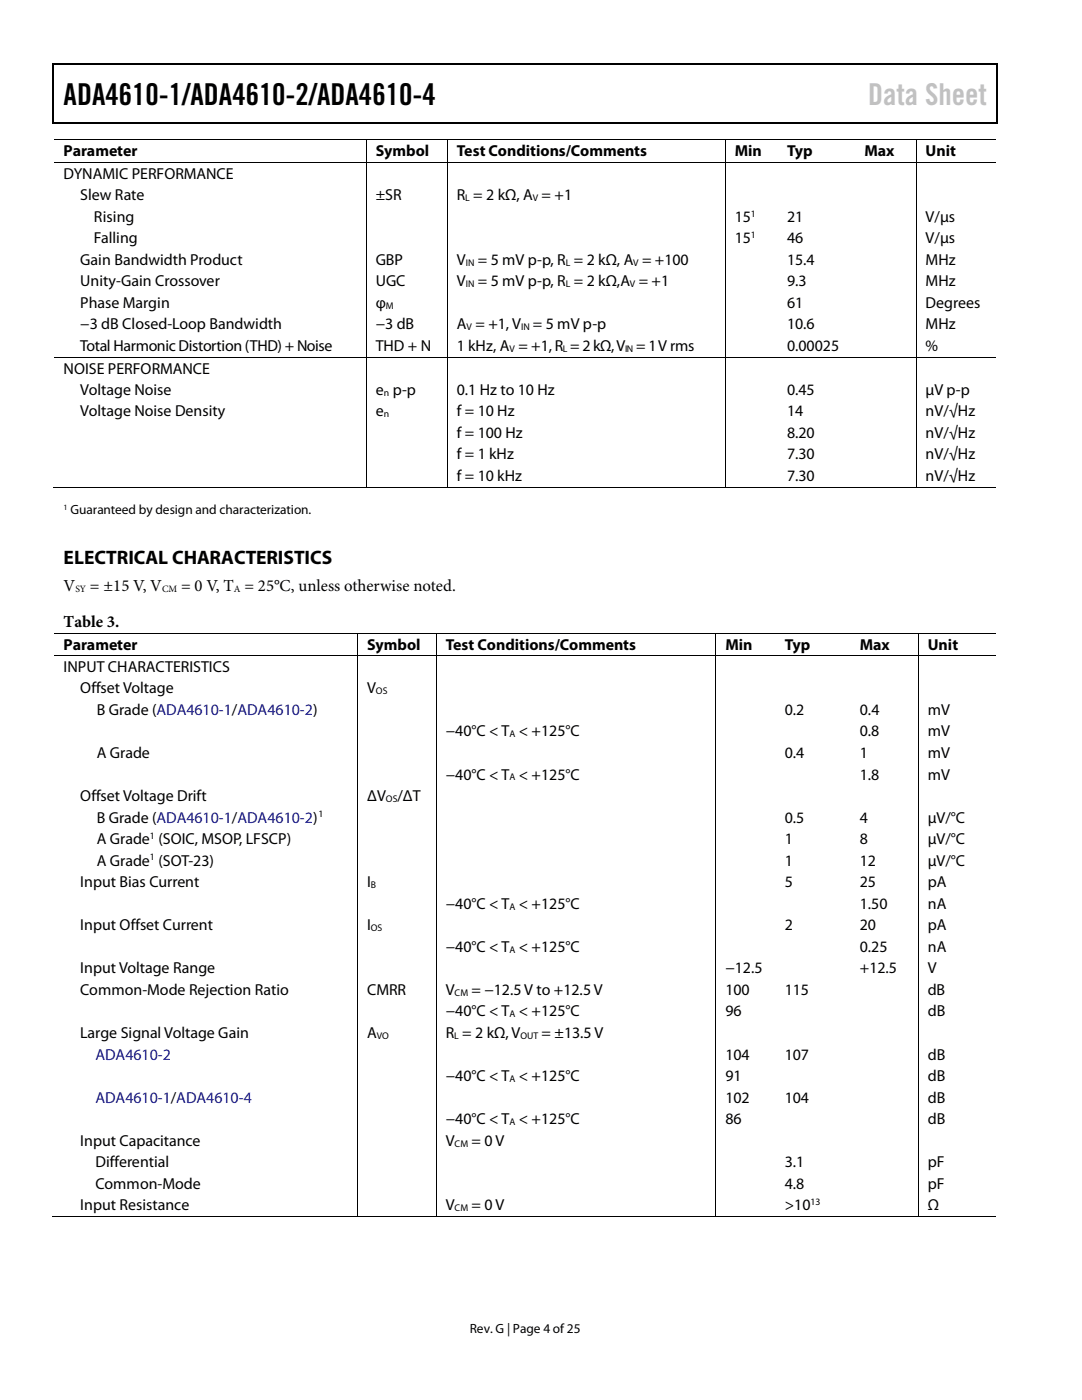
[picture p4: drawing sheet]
<svg xmlns="http://www.w3.org/2000/svg" width="216mm" height="279mm" viewBox="0 0 216 279" stroke-linecap="round" stroke-linejoin="round" font-family="sans-serif">
<defs><g id="words">
<text font-size="6" x="12.7" y="20.9">ADA4610-1/ADA4610-2/ADA4610-4</text>
<text font-size="6" fill="#c1c1c1" x="173.2" y="20.9">Data Sheet</text>
<text font-size="3.9" x="12.7" y="112.5">ELECTRICAL CHARACTERISTICS</text>
<g font-size="3.3">
<text x="12.7" y="118">V</text>
<text x="17.9" y="118">= ±15 V, V</text>
<text x="36.2" y="118">= 0 V, T = 25°C, unless otherwise noted.</text>
<text x="12.7" y="125.1">Table 3.</text>
</g>
<g font-size="3.2">
<text x="12.7" y="31.2">Parameter</text>
<text x="12.7" y="35.7">DYNAMIC PERFORMANCE</text>
<text x="75" y="31.2">Symbol</text>
<text x="91.1" y="31.2">Test Conditions/Comments</text>
<text x="146.6" y="31.2">Min</text>
<text x="157.1" y="31.2">Typ</text>
<text x="172.5" y="31.2">Max</text>
<text x="184.7" y="31.2">Unit</text>
<text x="16" y="40">Slew Rate</text>
<text x="75" y="40">±SR</text>
<text x="91.1" y="40">R = 2 kΩ, A = +1</text>
<text x="18.8" y="44.3">Rising</text>
<text x="146.6" y="44.3">15</text>
<text x="157.1" y="44.3">21</text>
<text x="184.7" y="44.3">V/µs</text>
<text x="16" y="52.9">Gain Bandwidth Product</text>
<text x="18.8" y="48.6">Falling</text>
<text x="75" y="52.9">GBP</text>
<text x="91.1" y="52.9">V</text>
<text x="95.3" y="52.9">= 5 mV p-p, R = 2 kΩ, A = +100</text>
<text x="146.6" y="48.6">15</text>
<text x="157.1" y="48.6">46</text>
<text x="157.1" y="52.9">15.4</text>
<text x="184.7" y="52.9">MHz</text>
<text x="184.7" y="48.6">V/µs</text>
<text x="16" y="57.2">Unity-Gain Crossover</text>
<text x="75" y="57.2">UGC</text>
<text x="91.1" y="57.2">V</text>
<text x="95.3" y="57.2">= 5 mV p-p, R = 2 kΩ,A = +1</text>
<text x="157.1" y="57.2">9.3</text>
<text x="184.7" y="57.2">MHz</text>
<text x="16" y="61.5">Phase Margin</text>
<text x="16" y="65.7">−3 dB Closed-Loop Bandwidth</text>
<text x="75" y="61.5">φ</text>
<text x="75" y="65.7">−3 dB</text>
<text x="91.1" y="65.7">A = +1, V</text>
<text x="106.3" y="65.7">= 5 mV p-p</text>
<text x="157.1" y="65.7">10.6</text>
<text x="157.1" y="61.5">61</text>
<text x="184.7" y="65.7">MHz</text>
<text x="184.7" y="61.5">Degrees</text>
<text x="16" y="70.1">Total Harmonic Distortion (THD) + Noise</text>
<text x="75" y="70.1">THD + N</text>
<text x="91.1" y="70.1">1 kHz, A = +1, R = 2 kΩ, V = 1 V rms</text>
<text x="157.1" y="70.1">0.00025</text>
<text x="184.7" y="70.1">%</text>
<text x="12.7" y="74.5">NOISE PERFORMANCE</text>
<text x="16" y="78.8">Voltage Noise</text>
<text x="16" y="83.1">Voltage Noise Density</text>
<text x="75" y="78.8">e p-p</text>
<text x="75" y="83.1">e</text>
<text x="91.1" y="78.8">0.1 Hz to 10 Hz</text>
<text x="91.1" y="83.1">f = 10 Hz</text>
<text x="157.1" y="78.8">0.45</text>
<text x="157.1" y="83.1">14</text>
<text x="184.7" y="78.8">µV p-p</text>
<text x="184.7" y="83.1">nV/√Hz</text>
<text x="91.1" y="87.4">f = 100 Hz</text>
<text x="157.1" y="87.4">8.20</text>
<text x="184.7" y="87.4">nV/√Hz</text>
<text x="91.1" y="91.7">f = 1 kHz</text>
<text x="157.1" y="91.7">7.30</text>
<text x="184.7" y="91.7">nV/√Hz</text>
<text x="91.1" y="96">f = 10 kHz</text>
<text x="157.1" y="96">7.30</text>
<text x="184.7" y="96">nV/√Hz</text>
<text x="12.7" y="129.6">Parameter</text>
<text x="73.2" y="129.6">Symbol</text>
<text x="88.9" y="129.6">Test Conditions/Comments</text>
<text x="144.7" y="129.6">Min</text>
<text x="156.6" y="129.6">Typ</text>
<text x="171.6" y="129.6">Max</text>
<text x="185.1" y="129.6">Unit</text>
<text x="12.7" y="134.1">INPUT CHARACTERISTICS</text>
<text x="16" y="138.4">Offset Voltage</text>
<text x="19.3" y="142.7">B Grade (ADA4610-1/ADA4610-2)</text>
<text x="73.2" y="138.4">V</text>
<text x="156.6" y="142.7">0.2</text>
<text x="171.6" y="142.7">0.4</text>
<text x="185.1" y="142.7">mV</text>
<text x="88.9" y="147">−40°C &lt; T &lt; +125°C</text>
<text x="171.6" y="147">0.8</text>
<text x="185.1" y="147">mV</text>
<text x="19.3" y="151.3">A Grade</text>
<text x="88.9" y="155.6">−40°C &lt; T &lt; +125°C</text>
<text x="156.6" y="151.3">0.4</text>
<text x="171.6" y="155.6">1.8</text>
<text x="171.6" y="151.3">1</text>
<text x="185.1" y="151.3">mV</text>
<text x="185.1" y="155.6">mV</text>
<text x="16" y="159.9">Offset Voltage Drift</text>
<text x="73.2" y="159.9">ΔV</text>
<text x="79.3" y="159.9">/ΔT</text>
<text x="19.3" y="164.2">B Grade (ADA4610-1/ADA4610-2)</text>
<text x="156.6" y="164.2">0.5</text>
<text x="171.6" y="164.2">4</text>
<text x="185.1" y="164.2">µV/°C</text>
<text x="19.3" y="168.5">A Grade (SOIC, MSOP, LFSCP)</text>
<text x="19.3" y="172.8">A Grade (SOT-23)</text>
<text x="156.6" y="168.5">1</text>
<text x="156.6" y="172.8">1</text>
<text x="171.6" y="168.5">8</text>
<text x="171.6" y="172.8">12</text>
<text x="185.1" y="168.5">µV/°C</text>
<text x="185.1" y="172.8">µV/°C</text>
<text x="16" y="177.1">Input Bias Current</text>
<text x="73.2" y="177.1">I</text>
<text x="156.6" y="177.1">5</text>
<text x="171.6" y="177.1">25</text>
<text x="185.1" y="177.1">pA</text>
<text x="16" y="185.7">Input Offset Current</text>
<text x="73.2" y="185.7">I</text>
<text x="88.9" y="181.4">−40°C &lt; T &lt; +125°C</text>
<text x="156.6" y="185.7">2</text>
<text x="171.6" y="181.4">1.50</text>
<text x="171.6" y="185.7">20</text>
<text x="185.1" y="181.4">nA</text>
<text x="185.1" y="185.7">pA</text>
<text x="88.9" y="189.9">−40°C &lt; T &lt; +125°C</text>
<text x="171.6" y="189.9">0.25</text>
<text x="185.1" y="189.9">nA</text>
<text x="16" y="194.3">Input Voltage Range</text>
<text x="144.7" y="194.3">−12.5</text>
<text x="171.6" y="194.3">+12.5</text>
<text x="185.1" y="194.3">V</text>
<text x="16" y="198.5">Common-Mode Rejection Ratio</text>
<text x="73.2" y="198.5">CMRR</text>
<text x="88.9" y="198.5">V</text>
<text x="88.9" y="202.9">−40°C &lt; T &lt; +125°C</text>
<text x="94.1" y="198.5">= −12.5 V to +12.5 V</text>
<text x="144.7" y="198.5">100</text>
<text x="144.7" y="202.9">96</text>
<text x="156.6" y="198.5">115</text>
<text x="185.1" y="198.5">dB</text>
<text x="185.1" y="202.9">dB</text>
<text x="16" y="207.1">Large Signal Voltage Gain</text>
<text x="73.2" y="207.1">A</text>
<text x="88.9" y="207.1">R = 2 kΩ, V</text>
<text x="108.1" y="207.1">= ±13.5 V</text>
<text x="88.9" y="215.7">−40°C &lt; T &lt; +125°C</text>
<text x="144.7" y="215.7">91</text>
<text x="144.7" y="211.5">104</text>
<text x="156.6" y="211.5">107</text>
<text x="185.1" y="211.5">dB</text>
<text x="185.1" y="215.7">dB</text>
<text x="144.7" y="220">102</text>
<text x="156.6" y="220">104</text>
<text x="185.1" y="220">dB</text>
<text x="88.9" y="224.3">−40°C &lt; T &lt; +125°C</text>
<text x="144.7" y="224.3">86</text>
<text x="185.1" y="224.3">dB</text>
<text x="16" y="228.6">Input Capacitance</text>
<text x="19" y="232.9">Differential</text>
<text x="88.9" y="228.6">V</text>
<text x="94.1" y="228.6">= 0 V</text>
<text x="156.6" y="232.9">3.1</text>
<text x="185.1" y="232.9">pF</text>
<text x="19" y="237.2">Common-Mode</text>
<text x="156.6" y="237.2">4.8</text>
<text x="185.1" y="237.2">pF</text>
<text x="16" y="241.5">Input Resistance</text>
<text x="88.9" y="241.5">V</text>
<text x="94.1" y="241.5">= 0 V</text>
<text x="156.6" y="241.5">&gt;10</text>
<text x="185.1" y="241.5">Ω</text>
</g>
<g font-size="3.2" fill="#00f">
<text x="19" y="211.5">ADA4610-2</text>
<text x="19" y="220">ADA4610-1/ADA4610-4</text>
</g>
<g font-size="2.7">
<text x="14.1" y="102.6">Guaranteed by design and characterization.</text>
<text x="93.7" y="266">Rev. G | Page 4 of25</text>
</g>
<g font-size="1.9">
<text x="92.8" y="40.1">L</text>
<text x="106.3" y="40.1">V</text>
<text x="149.8" y="43.2">1</text>
<text x="149.8" y="47.5">1</text>
<text x="92.9" y="53">IN</text>
<text x="112.9" y="53">L</text>
<text x="126.4" y="53">V</text>
<text x="92.9" y="57.3">IN</text>
<text x="112.9" y="57.3">L</text>
<text x="125.7" y="57.3">V</text>
<text x="77" y="61.6">M</text>
<text x="93.1" y="65.9">V</text>
<text x="104" y="65.9">IN</text>
<text x="101.7" y="70.2">V</text>
<text x="112.3" y="70.2">L</text>
<text x="124.7" y="70.2">IN</text>
<text x="76.6" y="79">n</text>
<text x="76.6" y="83.3">n</text>
<text x="15.1" y="118.2">SY</text>
<text x="32.3" y="118.2">CM</text>
<text x="46.7" y="118.2">A</text>
<text x="75" y="138.6">OS</text>
<text x="101.6" y="147.2">A</text>
<text x="101.6" y="155.7">A</text>
<text x="77" y="160.1">OS</text>
<text x="29.9" y="167.4">1</text>
<text x="63.6" y="163.1">1</text>
<text x="29.9" y="171.7">1</text>
<text x="74" y="177.2">B</text>
<text x="74" y="185.8">OS</text>
<text x="101.6" y="181.5">A</text>
<text x="101.6" y="190.1">A</text>
<text x="90.7" y="198.7">CM</text>
<text x="101.6" y="203">A</text>
<text x="75.2" y="207.3">VO</text>
<text x="90.6" y="207.3">L</text>
<text x="103.8" y="207.3">OUT</text>
<text x="101.6" y="215.9">A</text>
<text x="101.6" y="224.5">A</text>
<text x="90.7" y="228.8">CM</text>
<text x="90.7" y="241.7">CM</text>
<text x="161.7" y="240.5">13</text>
</g>
<text font-size="1.6" x="12.7" y="101.7">1</text>
</g></defs>
<g fill="#000">
<path d="M10.5 12.7h.3v1h-.3zM10.5 12.7h.3v.3h-.3zM133.3 12.7h.3v.3h-.3zM198.8 12.7h.2v1h-.2zM198.8 12.7h.2v.3h-.2zM10.5 24.4h.3v.2h-.3zM73 27.9h.2v.1h-.2zM73 32.4h.2v.2h-.2zM89.2 27.9h.1v.1h-.1zM89.2 32.4h.1v.2h-.1zM133.1 24.4h.2v.2h-.2zM144.6 27.9h.2v.1h-.2z"/>
<path d="M144.6 32.4h.2v.2h-.2zM155.2 27.9h.1v.1h-.1zM155.2 32.4h.1v.2h-.1zM170.6 27.9h.2v.1h-.2zM170.6 32.4h.2v.2h-.2zM182.7 27.9h.2v.1h-.2zM182.7 32.4h.2v.2h-.2zM198.8 24.4h.2v.2h-.2zM73 71.2h.2v.2h-.2zM89.2 71.2h.1v.2h-.1zM144.6 71.2h.2v.2h-.2zM155.2 71.2h.1v.2h-.1z"/>
<path d="M170.6 71.2h.2v.2h-.2zM182.7 71.2h.2v.2h-.2zM73 97.2h.2v.2h-.2zM89.2 97.2h.1v.2h-.1zM144.6 97.2h.2v.2h-.2zM154.9 97.2h.2v.2h-.2zM170.3 97.2h.2v.2h-.2zM182.7 97.2h.2v.2h-.2zM71.2 126.3h.2v.1h-.2zM71.2 130.8h.2v.2h-.2zM87 126.3h.1v.1h-.1zM87 130.8h.1v.2h-.1z"/>
<path d="M142.7 126.3h.2v.1h-.2zM142.7 130.8h.2v.2h-.2zM154.7 126.3h.2v.1h-.2zM154.7 130.8h.2v.2h-.2zM169.7 126.3h.1v.1h-.1zM169.7 130.8h.1v.2h-.1zM183.1 126.3h.2v.1h-.2zM183.1 130.8h.2v.2h-.2zM71.2 242.7h.2v.2h-.2zM87 242.7h.1v.2h-.1zM142.7 242.7h.2v.2h-.2zM154.4 242.7h.2v.2h-.2z"/>
<path d="M169.4 242.7h.2v.2h-.2zM183.1 242.7h.2v.2h-.2z"/>
</g>
<path d="M10.7 13.7v10.7M10.8 12.8h122.5M133.6 12.8h65.2M198.9 13.7v10.7M10.8 24.5h188" fill="none" stroke="#000" stroke-width=".25"/>
<g fill="none" stroke="#000" stroke-width=".2">
<path d="M10.8 27.9h62.2M10.8 32.5h62.2M73.1 28v4.4M73.1 32.6v38.6M73.2 27.9h16M73.2 32.5h16M89.2 28v4.4M89.2 32.6v38.6M89.3 27.9h55.3M89.3 32.5h55.3M144.7 28v4.4M144.7 32.6v38.6"/>
<path d="M144.8 27.9h10.4M144.8 32.5h10.4M155.3 27.9h15.3M155.3 32.5h15.3M170.8 27.9h11.9M170.8 32.5h11.9M182.8 28v4.4M182.8 32.6v38.6M182.9 27.9h15.9M182.9 32.5h15.9M10.8 71.3h62.2M73.1 71.4v25.8"/>
<path d="M73.2 71.3h16M89.2 71.4v25.8M89.3 71.3h55.3M144.7 71.4v25.8M144.8 71.3h10.4M155.3 71.3h15.3M170.8 71.3h11.9M182.8 71.4v25.8M182.9 71.3h15.9M10.5 97.3h62.5M73.2 97.3h16M89.3 97.3h55.3"/>
<path d="M144.8 97.3h37.9M182.9 97.3h15.9M10.8 126.4h60.4M10.8 130.9h60.4M71.3 126.4v4.4M71.3 131v111.7M71.4 126.4h15.6M71.4 130.9h15.6M87 126.4v4.4M87 131v111.7M87.1 126.4h55.6M87.1 130.9h55.6"/>
<path d="M142.8 126.4v4.4M142.8 131v111.7M142.9 126.4h11.8M142.9 130.9h11.8M154.9 126.4h14.8M154.9 130.9h14.8M169.8 126.4h13.3M169.8 130.9h13.3M183.2 126.4v4.4M183.2 131v111.7M183.3 126.4h15.5M183.3 130.9h15.5"/>
<path d="M10.5 242.8h60.7M71.4 242.8h15.6M87.1 242.8h55.6M142.9 242.8h40.2M183.3 242.8h15.5"/>
</g>
<use href="#words"/>
</svg>
